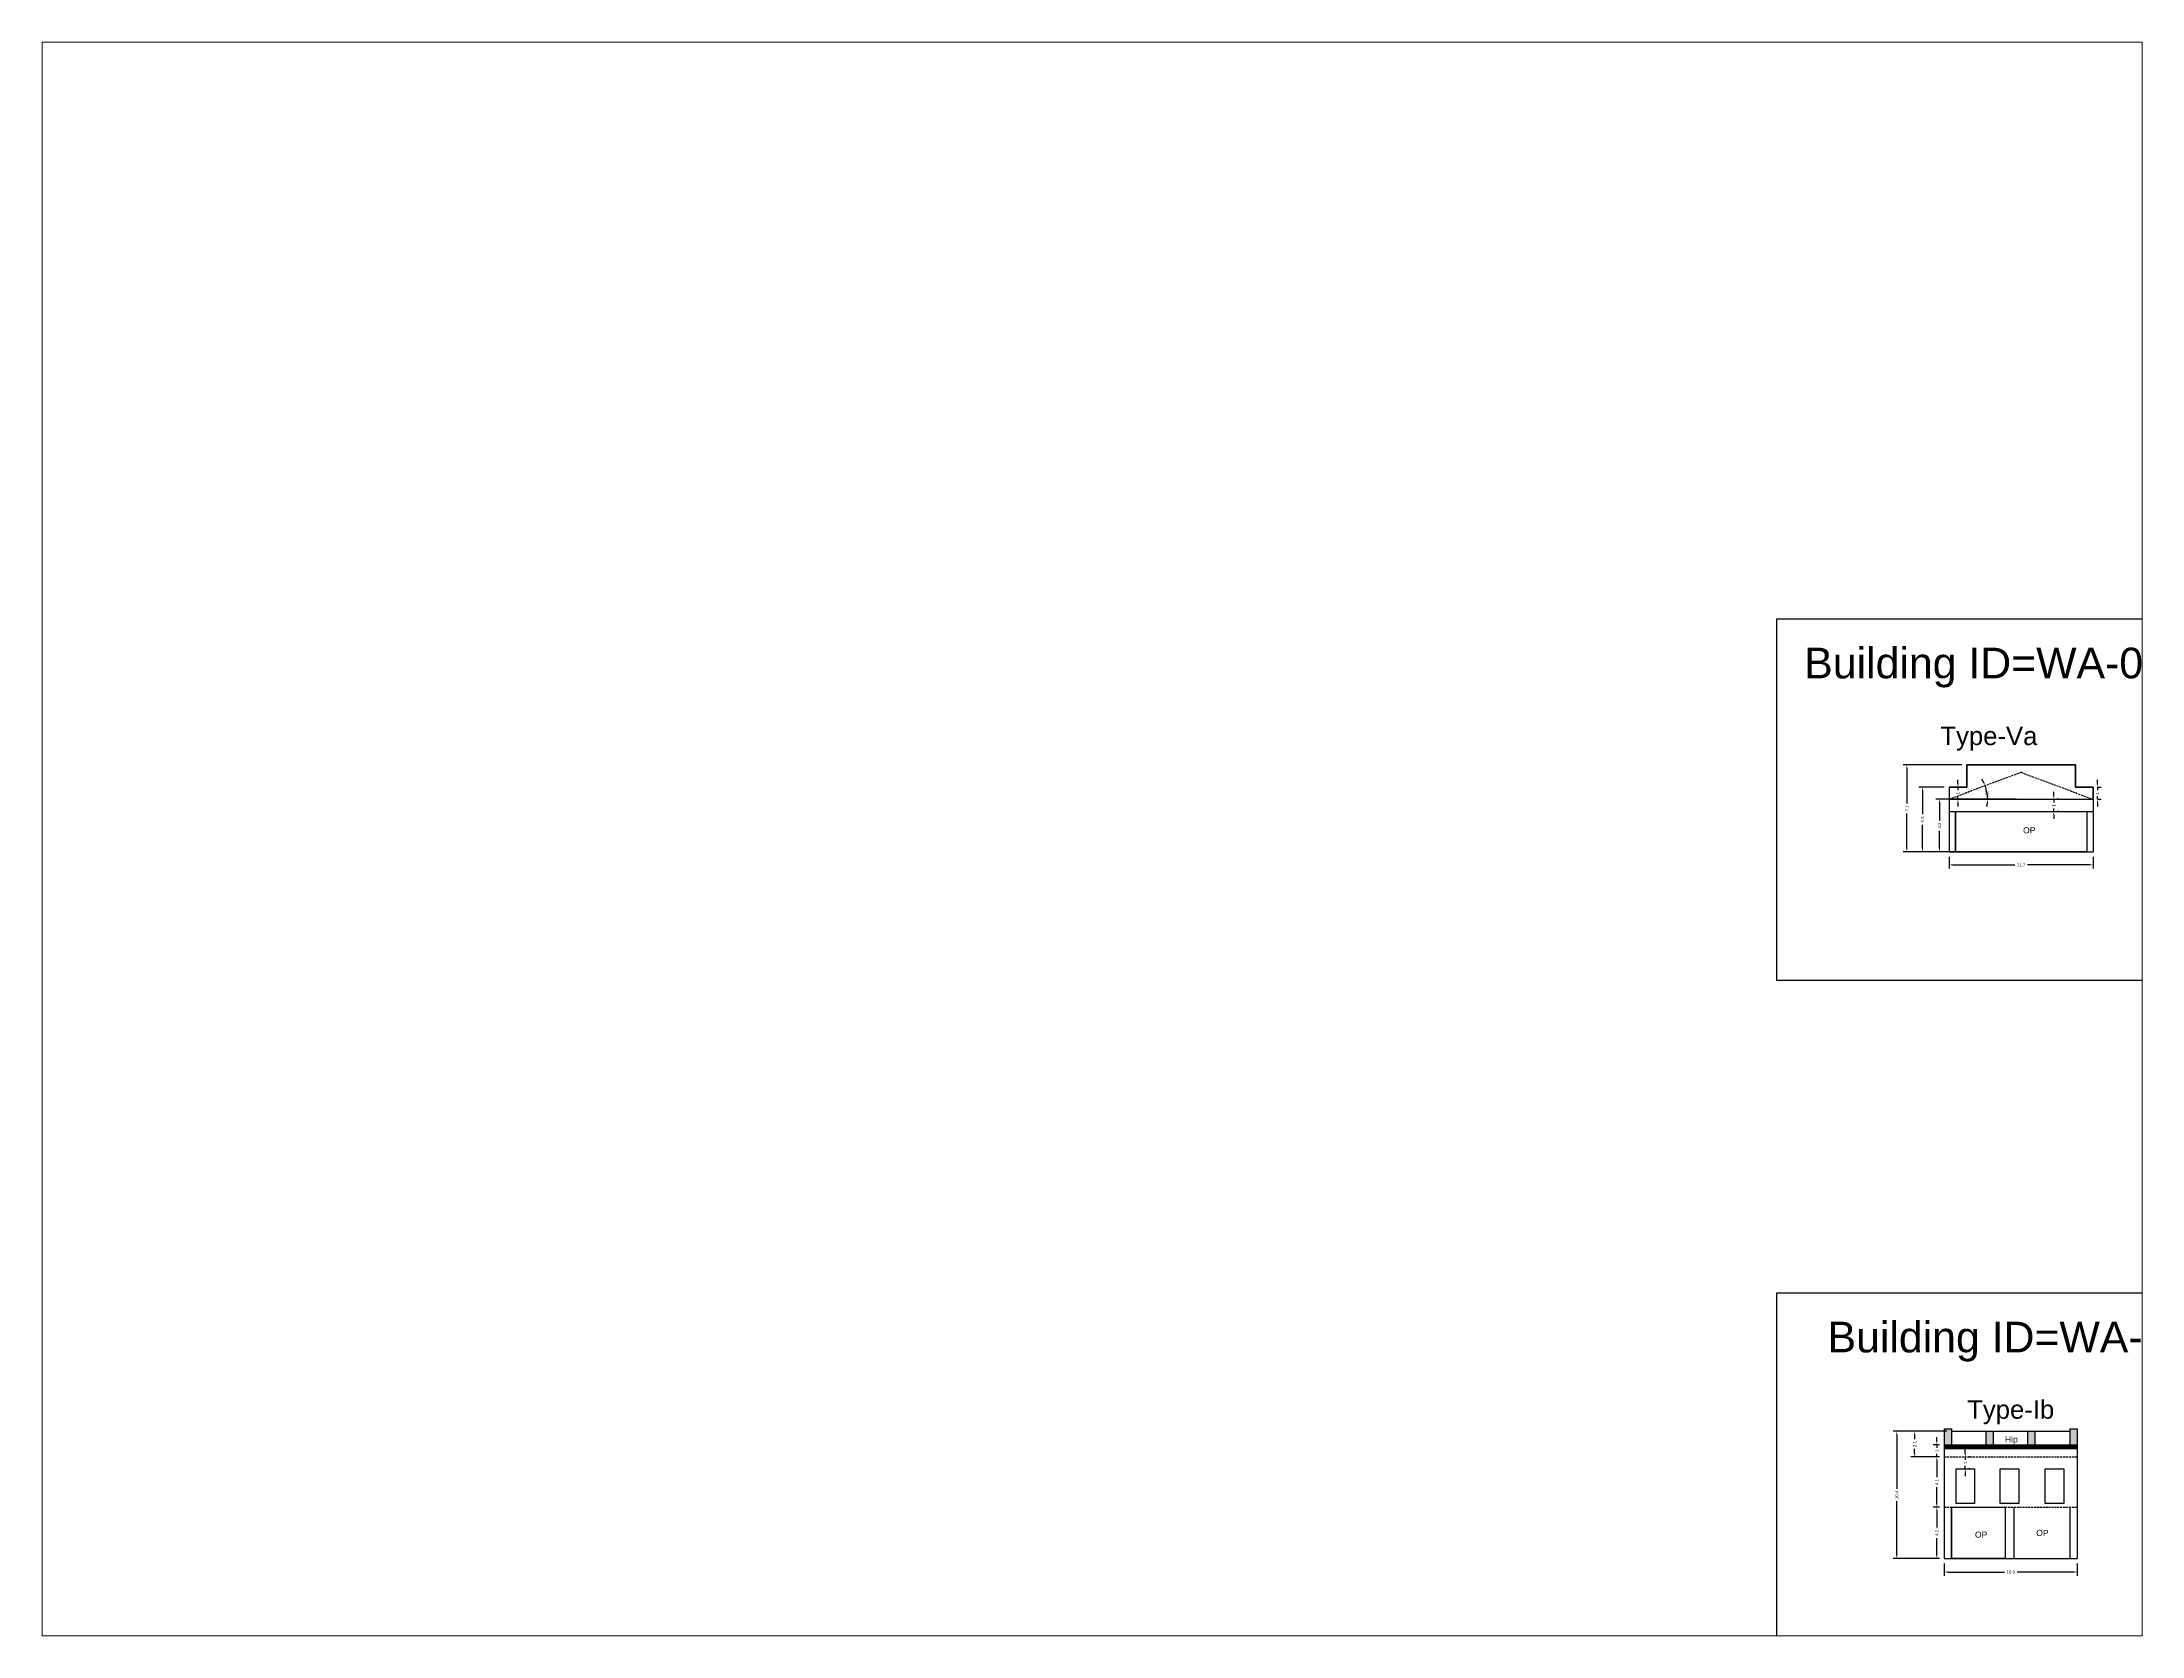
# Paper-space layout 'Layout2' of a CAD drawing. Header units: metres. Extents: x 26 to 231, y 20 to 176.
# The model-space entities are those that its viewports show. They can reach past a viewport. Long polylines and large blocks are cut down to what shows.
import ezdxf

# ---------------------------------------------------------------- set-up
doc = ezdxf.new("R2010")
doc.units = ezdxf.units.M
doc.linetypes.add('ACAD_ISO02W100', pattern=[15, 12, -3])
doc.layers.add('Dotted', color=7, linetype='ACAD_ISO02W100', plot=False)
doc.styles.get("Standard").update_dxf_attribs({"font": 'arial.ttf'})
doc.dimstyles.new('ISO-25', dxfattribs={"dimtxt": 0.25, "dimasz": 0.3, "dimexe": 0.3, "dimexo": 0.4, "dimgap": 0.2, "dimtad": 0, "dimdec": 1, "dimdsep": 46, "dimtxsty": 'Standard', "dimcen": 2.5, "dimadec": 0, "dimazin": 0, "dimtfac": 1, "dimtdec": 1, "dimtmove": 0, "dimatfit": 3, "dimfxl": 1, "dimarcsym": 0})

# ---------------------------------------------------------------- blocks, each defined once
blk = doc.blocks.new('*D4')
at = {"color": 0, "lineweight": -2, "transparency": 16777216}
for start, end in [(26.0314, 31.5175), (360, 20.5453), (349.0279, 354.5139)]:
    blk.add_arc((3416663.47, -6712704.81), 3.13, start, end, dxfattribs=at)
at = {"color": 0, "transparency": 16777216}
for points in [[(3416666.33, -6712703.41), (3416666.24, -6712703.45), (3416666.4, -6712703.71)], [(3416666.54, -6712705.11), (3416666.64, -6712705.11), (3416666.6, -6712704.81)]]:
    blk.add_solid(points, dxfattribs=at)
at = {"layer": 'Defpoints', "color": 0, "transparency": 16777216}
for p in [(3416669.34, -6712702.61), (3416663.47, -6712704.81), (3416663.47, -6712704.81), (3416666.51, -6712704.07), (3416675.21, -6712704.81)]:
    blk.add_point(p, dxfattribs=at)
at = {"color": 0, "transparency": 16777216, "insert": (3416666.57, -6712704.35), "char_height": 0.25, "attachment_point": 5, "rotation": 278.3609}
blk.add_mtext('21°', dxfattribs=at)
blk = doc.blocks.new('*D5')
at = {"color": 0, "lineweight": -2, "transparency": 16777216}
for p, q in [((3416665.03, -6712704.81), (3416662.37, -6712704.81)), ((3416662.67, -6712705.11), (3416662.67, -6712706.53)), ((3416662.67, -6712708.81), (3416662.67, -6712707.39)), ((3416665.03, -6712709.11), (3416662.37, -6712709.11))]:
    blk.add_line(p, q, dxfattribs=at)
at = {"color": 0, "transparency": 16777216}
for points in [[(3416662.62, -6712705.11), (3416662.72, -6712705.11), (3416662.67, -6712704.81)], [(3416662.62, -6712708.81), (3416662.72, -6712708.81), (3416662.67, -6712709.11)]]:
    blk.add_solid(points, dxfattribs=at)
at = {"layer": 'Defpoints', "color": 0, "transparency": 16777216}
for p in [(3416662.67, -6712704.81), (3416665.43, -6712704.81), (3416665.43, -6712709.11)]:
    blk.add_point(p, dxfattribs=at)
at = {"color": 0, "transparency": 16777216, "insert": (3416662.67, -6712706.96), "char_height": 0.25, "attachment_point": 5, "rotation": 90}
blk.add_mtext('4.3', dxfattribs=at)
blk = doc.blocks.new('*D6')
at = {"color": 0, "lineweight": -2, "transparency": 16777216}
for p, q in [((3416675.57, -6712703.51), (3416675.57, -6712703.21)), ((3416675.57, -6712703.81), (3416675.57, -6712704.06)), ((3416675.57, -6712704.81), (3416675.57, -6712704.56)), ((3416675.57, -6712705.11), (3416675.57, -6712705.41)), ((3416675.61, -6712703.81), (3416675.87, -6712703.81)), ((3416675.61, -6712704.81), (3416675.87, -6712704.81))]:
    blk.add_line(p, q, dxfattribs=at)
at = {"color": 0, "transparency": 16777216}
for points in [[(3416675.52, -6712703.51), (3416675.62, -6712703.51), (3416675.57, -6712703.81)], [(3416675.52, -6712705.11), (3416675.62, -6712705.11), (3416675.57, -6712704.81)]]:
    blk.add_solid(points, dxfattribs=at)
at = {"layer": 'Defpoints', "color": 0, "transparency": 16777216}
for p in [(3416675.21, -6712703.81), (3416675.21, -6712704.81), (3416675.57, -6712703.81)]:
    blk.add_point(p, dxfattribs=at)
at = {"color": 0, "transparency": 16777216, "insert": (3416675.57, -6712704.31), "char_height": 0.25, "attachment_point": 5, "rotation": 90}
blk.add_mtext('1', dxfattribs=at)
blk = doc.blocks.new('*D7')
at = {"color": 0, "lineweight": -2, "transparency": 16777216}
for p, q in [((3416664.18, -6712703.51), (3416664.18, -6712703.21)), ((3416668.94, -6712704.81), (3416663.88, -6712704.81)), ((3416664.18, -6712703.81), (3416664.18, -6712704.06)), ((3416664.18, -6712704.81), (3416664.18, -6712704.56)), ((3416664.18, -6712705.11), (3416664.18, -6712705.41)), ((3416664.58, -6712703.81), (3416664.48, -6712703.81))]:
    blk.add_line(p, q, dxfattribs=at)
at = {"color": 0, "transparency": 16777216}
for points in [[(3416664.13, -6712703.51), (3416664.23, -6712703.51), (3416664.18, -6712703.81)], [(3416664.13, -6712705.11), (3416664.23, -6712705.11), (3416664.18, -6712704.81)]]:
    blk.add_solid(points, dxfattribs=at)
at = {"layer": 'Defpoints', "color": 0, "transparency": 16777216}
for p in [(3416664.18, -6712703.81), (3416664.18, -6712704.81), (3416669.34, -6712704.81)]:
    blk.add_point(p, dxfattribs=at)
at = {"color": 0, "transparency": 16777216, "insert": (3416664.18, -6712704.31), "char_height": 0.25, "attachment_point": 5, "rotation": 90}
blk.add_mtext('1', dxfattribs=at)
blk = doc.blocks.new('*D8')
at = {"color": 0, "lineweight": -2, "transparency": 16777216}
for p, q in [((3416663.07, -6712703.81), (3416661, -6712703.81)), ((3416661.3, -6712704.11), (3416661.3, -6712706.03)), ((3416661.3, -6712708.81), (3416661.3, -6712706.89)), ((3416663.07, -6712709.11), (3416661, -6712709.11))]:
    blk.add_line(p, q, dxfattribs=at)
at = {"color": 0, "transparency": 16777216}
for points in [[(3416661.25, -6712704.11), (3416661.35, -6712704.11), (3416661.3, -6712703.81)], [(3416661.25, -6712708.81), (3416661.35, -6712708.81), (3416661.3, -6712709.11)]]:
    blk.add_solid(points, dxfattribs=at)
at = {"layer": 'Defpoints', "color": 0, "transparency": 16777216}
for p in [(3416661.3, -6712703.81), (3416663.47, -6712703.81), (3416663.47, -6712709.11)]:
    blk.add_point(p, dxfattribs=at)
at = {"color": 0, "transparency": 16777216, "insert": (3416661.3, -6712706.46), "char_height": 0.25, "attachment_point": 5, "rotation": 90}
blk.add_mtext('5.3', dxfattribs=at)
blk = doc.blocks.new('*D9')
at = {"color": 0, "lineweight": -2, "transparency": 16777216}
for p, q in [((3416664.5, -6712702.01), (3416659.71, -6712702.01)), ((3416660.01, -6712702.31), (3416660.01, -6712705.16)), ((3416660.01, -6712708.81), (3416660.01, -6712705.96)), ((3416663.07, -6712709.11), (3416659.71, -6712709.11))]:
    blk.add_line(p, q, dxfattribs=at)
at = {"color": 0, "transparency": 16777216}
for points in [[(3416659.96, -6712702.31), (3416660.06, -6712702.31), (3416660.01, -6712702.01)], [(3416659.96, -6712708.81), (3416660.06, -6712708.81), (3416660.01, -6712709.11)]]:
    blk.add_solid(points, dxfattribs=at)
at = {"layer": 'Defpoints', "color": 0, "transparency": 16777216}
for p in [(3416660.01, -6712702.01), (3416664.9, -6712702.01), (3416663.47, -6712709.11)]:
    blk.add_point(p, dxfattribs=at)
at = {"color": 0, "transparency": 16777216, "insert": (3416660.01, -6712705.56), "char_height": 0.25, "attachment_point": 5, "rotation": 90}
blk.add_mtext('7.1', dxfattribs=at)
blk = doc.blocks.new('*D10')
at = {"color": 0, "lineweight": -2, "transparency": 16777216}
for p, q in [((3416663.47, -6712709.51), (3416663.47, -6712710.46)), ((3416663.77, -6712710.16), (3416668.82, -6712710.16)), ((3416674.91, -6712710.16), (3416669.85, -6712710.16)), ((3416675.21, -6712709.51), (3416675.21, -6712710.46))]:
    blk.add_line(p, q, dxfattribs=at)
at = {"color": 0, "transparency": 16777216}
for points in [[(3416663.77, -6712710.11), (3416663.77, -6712710.21), (3416663.47, -6712710.16)], [(3416674.91, -6712710.11), (3416674.91, -6712710.21), (3416675.21, -6712710.16)]]:
    blk.add_solid(points, dxfattribs=at)
at = {"layer": 'Defpoints', "color": 0, "transparency": 16777216}
for p in [(3416663.47, -6712709.11), (3416675.21, -6712709.11), (3416675.21, -6712710.16)]:
    blk.add_point(p, dxfattribs=at)
at = {"color": 0, "transparency": 16777216, "insert": (3416669.34, -6712710.16), "char_height": 0.25, "attachment_point": 5}
blk.add_mtext('11.7', dxfattribs=at)
blk = doc.blocks.new('*D11')
at = {"color": 0, "lineweight": -2, "transparency": 16777216}
for p, q in [((3416672.01, -6712704.51), (3416672.01, -6712704.21)), ((3416672.01, -6712704.81), (3416672.01, -6712705.06)), ((3416672.41, -6712704.81), (3416672.31, -6712704.81)), ((3416672.01, -6712705.81), (3416672.01, -6712705.56)), ((3416672.01, -6712706.11), (3416672.01, -6712706.41)), ((3416672.41, -6712705.81), (3416672.31, -6712705.81))]:
    blk.add_line(p, q, dxfattribs=at)
at = {"color": 0, "transparency": 16777216}
for points in [[(3416671.96, -6712704.51), (3416672.06, -6712704.51), (3416672.01, -6712704.81)], [(3416671.96, -6712706.11), (3416672.06, -6712706.11), (3416672.01, -6712705.81)]]:
    blk.add_solid(points, dxfattribs=at)
at = {"layer": 'Defpoints', "color": 0, "transparency": 16777216}
for p in [(3416672.01, -6712704.81), (3416672.01, -6712704.81), (3416672.01, -6712705.81)]:
    blk.add_point(p, dxfattribs=at)
at = {"color": 0, "transparency": 16777216, "insert": (3416672.01, -6712705.31), "char_height": 0.25, "attachment_point": 5, "rotation": 90}
blk.add_mtext('1', dxfattribs=at)
blk = doc.blocks.new('*D90')
at = {"color": 0, "lineweight": -2, "transparency": 16777216}
for p, q in [((3416662.67, -6712762.57), (3416662.16, -6712762.57)), ((3416662.46, -6712762.87), (3416662.46, -6712764.24)), ((3416662.46, -6712766.47), (3416662.46, -6712765.1)), ((3416662.67, -6712766.77), (3416662.16, -6712766.77))]:
    blk.add_line(p, q, dxfattribs=at)
at = {"color": 0, "transparency": 16777216}
for points in [[(3416662.41, -6712762.87), (3416662.51, -6712762.87), (3416662.46, -6712762.57)], [(3416662.41, -6712766.47), (3416662.51, -6712766.47), (3416662.46, -6712766.77)]]:
    blk.add_solid(points, dxfattribs=at)
at = {"layer": 'Defpoints', "color": 0, "transparency": 16777216}
for p in [(3416662.46, -6712762.57), (3416663.07, -6712762.57), (3416663.07, -6712766.77)]:
    blk.add_point(p, dxfattribs=at)
at = {"color": 0, "transparency": 16777216, "insert": (3416662.46, -6712764.67), "char_height": 0.25, "attachment_point": 5, "rotation": 90}
blk.add_mtext('4.2', dxfattribs=at)
blk = doc.blocks.new('*D91')
at = {"color": 0, "lineweight": -2, "transparency": 16777216}
for p, q in [((3416662.67, -6712758.47), (3416662.16, -6712758.47)), ((3416662.46, -6712758.77), (3416662.46, -6712760.11)), ((3416662.46, -6712762.27), (3416662.46, -6712760.93)), ((3416662.67, -6712762.57), (3416662.16, -6712762.57))]:
    blk.add_line(p, q, dxfattribs=at)
at = {"color": 0, "transparency": 16777216}
for points in [[(3416662.41, -6712758.77), (3416662.51, -6712758.77), (3416662.46, -6712758.47)], [(3416662.41, -6712762.27), (3416662.51, -6712762.27), (3416662.46, -6712762.57)]]:
    blk.add_solid(points, dxfattribs=at)
at = {"layer": 'Defpoints', "color": 0, "transparency": 16777216}
for p in [(3416662.46, -6712758.47), (3416663.07, -6712758.47), (3416663.07, -6712762.57)]:
    blk.add_point(p, dxfattribs=at)
at = {"color": 0, "transparency": 16777216, "insert": (3416662.46, -6712760.52), "char_height": 0.25, "attachment_point": 5, "rotation": 90}
blk.add_mtext('4.1', dxfattribs=at)
blk = doc.blocks.new('*D92')
at = {"color": 0, "lineweight": -2, "transparency": 16777216}
for p, q in [((3416664.78, -6712758.17), (3416664.78, -6712757.87)), ((3416664.78, -6712758.47), (3416664.78, -6712758.71)), ((3416664.78, -6712759.44), (3416664.78, -6712759.2)), ((3416664.78, -6712759.74), (3416664.78, -6712760.04)), ((3416665.18, -6712758.47), (3416665.08, -6712758.47)), ((3416665.18, -6712759.44), (3416665.08, -6712759.44))]:
    blk.add_line(p, q, dxfattribs=at)
at = {"color": 0, "transparency": 16777216}
for points in [[(3416664.73, -6712758.17), (3416664.83, -6712758.17), (3416664.78, -6712758.47)], [(3416664.73, -6712759.74), (3416664.83, -6712759.74), (3416664.78, -6712759.44)]]:
    blk.add_solid(points, dxfattribs=at)
at = {"layer": 'Defpoints', "color": 0, "transparency": 16777216}
for p in [(3416664.78, -6712758.47), (3416664.78, -6712758.47), (3416664.78, -6712759.44)]:
    blk.add_point(p, dxfattribs=at)
at = {"color": 0, "transparency": 16777216, "insert": (3416664.78, -6712758.95), "char_height": 0.25, "attachment_point": 5, "rotation": 90}
blk.add_mtext('1', dxfattribs=at)
blk = doc.blocks.new('*D93')
at = {"color": 0, "lineweight": -2, "transparency": 16777216}
for p, q in [((3416662.67, -6712757.47), (3416662.16, -6712757.47)), ((3416662.46, -6712757.17), (3416662.46, -6712756.87)), ((3416662.46, -6712757.47), (3416662.46, -6712757.72)), ((3416662.46, -6712758.47), (3416662.46, -6712758.22)), ((3416662.67, -6712758.47), (3416662.16, -6712758.47)), ((3416662.46, -6712758.77), (3416662.46, -6712759.07))]:
    blk.add_line(p, q, dxfattribs=at)
at = {"color": 0, "transparency": 16777216}
for points in [[(3416662.41, -6712757.17), (3416662.51, -6712757.17), (3416662.46, -6712757.47)], [(3416662.41, -6712758.77), (3416662.51, -6712758.77), (3416662.46, -6712758.47)]]:
    blk.add_solid(points, dxfattribs=at)
at = {"layer": 'Defpoints', "color": 0, "transparency": 16777216}
for p in [(3416662.46, -6712757.47), (3416663.07, -6712757.47), (3416663.07, -6712758.47)]:
    blk.add_point(p, dxfattribs=at)
at = {"color": 0, "transparency": 16777216, "insert": (3416662.46, -6712757.97), "char_height": 0.25, "attachment_point": 5, "rotation": 90}
blk.add_mtext('1', dxfattribs=at)
blk = doc.blocks.new('*D94')
at = {"color": 0, "lineweight": -2, "transparency": 16777216}
for p, q in [((3416663.27, -6712756.37), (3416660.35, -6712756.37)), ((3416660.65, -6712756.67), (3416660.65, -6712757.01)), ((3416660.65, -6712758.17), (3416660.65, -6712757.82)), ((3416662.67, -6712758.47), (3416660.35, -6712758.47))]:
    blk.add_line(p, q, dxfattribs=at)
at = {"color": 0, "transparency": 16777216}
for points in [[(3416660.6, -6712756.67), (3416660.7, -6712756.67), (3416660.65, -6712756.37)], [(3416660.6, -6712758.17), (3416660.7, -6712758.17), (3416660.65, -6712758.47)]]:
    blk.add_solid(points, dxfattribs=at)
at = {"layer": 'Defpoints', "color": 0, "transparency": 16777216}
for p in [(3416660.65, -6712756.37), (3416663.67, -6712756.37), (3416663.07, -6712758.47)]:
    blk.add_point(p, dxfattribs=at)
at = {"color": 0, "transparency": 16777216, "insert": (3416660.65, -6712757.42), "char_height": 0.25, "attachment_point": 5, "rotation": 90}
blk.add_mtext('2.1', dxfattribs=at)
blk = doc.blocks.new('*D95')
at = {"color": 0, "lineweight": -2, "transparency": 16777216}
for p, q in [((3416662.67, -6712756.37), (3416658.89, -6712756.37)), ((3416659.19, -6712756.67), (3416659.19, -6712761.06)), ((3416659.19, -6712766.47), (3416659.19, -6712762.08)), ((3416662.67, -6712766.77), (3416658.89, -6712766.77))]:
    blk.add_line(p, q, dxfattribs=at)
at = {"color": 0, "transparency": 16777216}
for points in [[(3416659.14, -6712756.67), (3416659.24, -6712756.67), (3416659.19, -6712756.37)], [(3416659.14, -6712766.47), (3416659.24, -6712766.47), (3416659.19, -6712766.77)]]:
    blk.add_solid(points, dxfattribs=at)
at = {"layer": 'Defpoints', "color": 0, "transparency": 16777216}
for p in [(3416659.19, -6712756.37), (3416663.07, -6712756.37), (3416663.07, -6712766.77)]:
    blk.add_point(p, dxfattribs=at)
at = {"color": 0, "transparency": 16777216, "insert": (3416659.19, -6712761.57), "char_height": 0.25, "attachment_point": 5, "rotation": 90}
blk.add_mtext('10.4', dxfattribs=at)
blk = doc.blocks.new('*D96')
at = {"color": 0, "lineweight": -2, "transparency": 16777216}
for p, q in [((3416663.07, -6712767.17), (3416663.07, -6712768.16)), ((3416663.37, -6712767.86), (3416667.98, -6712767.86)), ((3416673.62, -6712767.86), (3416669.01, -6712767.86)), ((3416673.92, -6712767.17), (3416673.92, -6712768.16))]:
    blk.add_line(p, q, dxfattribs=at)
at = {"color": 0, "transparency": 16777216}
for points in [[(3416663.37, -6712767.81), (3416663.37, -6712767.91), (3416663.07, -6712767.86)], [(3416673.62, -6712767.81), (3416673.62, -6712767.91), (3416673.92, -6712767.86)]]:
    blk.add_solid(points, dxfattribs=at)
at = {"layer": 'Defpoints', "color": 0, "transparency": 16777216}
for p in [(3416663.07, -6712766.77), (3416673.92, -6712766.77), (3416673.92, -6712767.86)]:
    blk.add_point(p, dxfattribs=at)
at = {"color": 0, "transparency": 16777216, "insert": (3416668.49, -6712767.86), "char_height": 0.25, "attachment_point": 5}
blk.add_mtext('10.9', dxfattribs=at)

msp = doc.modelspace()

# ---------------------------------------------------------------- hatches: boundary and pattern name
h = msp.add_hatch()
h.set_pattern_fill('ANGLE', color=256)
h.set_pattern_definition([(0, (0, 0), (0, 6.985), [5.08, -1.905]), (90, (0, 0), (-6.985, 4e-16), [5.08, -1.905])])
h.paths.add_polyline_path([(3416677.76, -6712702.9), (3416677.3, -6712702.9), (3416677.3, -6712710.77), (3416677.76, -6712710.77)])
h.paths.add_polyline_path([(3416677.76, -6712702.42), (3416677.3, -6712702.42), (3416677.3, -6712702.9), (3416677.76, -6712702.9)])
h.paths.add_polyline_path([(3416677.76, -6712702.12), (3416677.3, -6712702.12), (3416677.3, -6712702.42), (3416677.76, -6712702.42)])
h.paths.add_polyline_path([(3416677.76, -6712701.22), (3416677.3, -6712701.22), (3416677.3, -6712702.12), (3416677.76, -6712702.12)])
h = msp.add_hatch(color=256)
h.dxf.hatch_style = 1
h.paths.add_polyline_path([(3416663.67, -6712756.17), (3416663.07, -6712756.17), (3416663.07, -6712757.47), (3416663.67, -6712757.47)])
h.paths.add_polyline_path([(3416667.09, -6712756.37), (3416666.49, -6712756.37), (3416666.49, -6712757.47), (3416667.09, -6712757.47)])
h.paths.add_polyline_path([(3416670.49, -6712756.37), (3416669.89, -6712756.37), (3416669.89, -6712757.47), (3416670.49, -6712757.47)])
h.paths.add_polyline_path([(3416673.32, -6712757.47), (3416673.92, -6712757.47), (3416673.92, -6712756.17), (3416673.32, -6712756.17)])
h = msp.add_hatch()
h.set_pattern_fill('ANSI32', color=256, scale=0.01)
h.set_pattern_definition([(45, (-8.54726, 0), (-0.067351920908, 0.067351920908), []), (45, (-8.50236, 0), (-0.067351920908, 0.067351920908), [])])
h.paths.add_polyline_path([(3416673.92, -6712757.77), (3416673.92, -6712757.47), (3416663.07, -6712757.47), (3416663.07, -6712757.77)])

# ---------------------------------------------------------------- linework, layer by layer
for points in [[(3416649.39, -6712690.08), (3416687.24, -6712690.08), (3416687.24, -6712719.59), (3416649.39, -6712719.59)], [(3416675.21, -6712704.81), (3416675.21, -6712703.81), (3416673.78, -6712703.81), (3416673.78, -6712702.01), (3416664.9, -6712702.01), (3416664.9, -6712703.81), (3416663.47, -6712703.81), (3416663.47, -6712704.81)], [(3416663.97, -6712705.81), (3416674.71, -6712705.81), (3416674.71, -6712709.11), (3416663.97, -6712709.11)], [(3416649.39, -6712745.08), (3416688.01, -6712745.08), (3416688.01, -6712774.58), (3416649.39, -6712774.58)], [(3416664.03, -6712759.44), (3416665.54, -6712759.44), (3416665.54, -6712762.27), (3416664.03, -6712762.27)], [(3416667.63, -6712759.44), (3416669.15, -6712759.44), (3416669.15, -6712762.27), (3416667.63, -6712762.27)], [(3416671.3, -6712759.44), (3416672.82, -6712759.44), (3416672.82, -6712762.27), (3416671.3, -6712762.27)], [(3416663.67, -6712762.57), (3416668.04, -6712762.57), (3416668.04, -6712766.77), (3416663.67, -6712766.77)]]:
    msp.add_lwpolyline(points, close=True)
for points in [[(3416663.47, -6712703.81), (3416664.9, -6712703.81), (3416664.9, -6712702.01), (3416673.78, -6712702.01), (3416673.78, -6712703.81), (3416675.21, -6712703.81)], [(3416663.47, -6712703.81), (3416663.47, -6712709.11)], [(3416675.21, -6712703.81), (3416675.21, -6712709.11)], [(3416663.47, -6712705.81), (3416675.21, -6712705.81)], [(3416663.97, -6712705.81), (3416663.97, -6712709.11)], [(3416674.71, -6712705.81), (3416674.71, -6712709.11)], [(3416663.47, -6712709.11), (3416675.21, -6712709.11)], [(3416663.07, -6712756.17), (3416663.67, -6712756.17)], [(3416663.07, -6712756.17), (3416663.07, -6712766.77)], [(3416663.67, -6712756.17), (3416663.67, -6712757.47)], [(3416663.67, -6712756.37), (3416673.32, -6712756.37)], [(3416666.49, -6712757.47), (3416666.49, -6712756.37)], [(3416667.09, -6712757.47), (3416667.09, -6712756.37)], [(3416669.89, -6712757.47), (3416669.89, -6712756.37)], [(3416670.49, -6712757.47), (3416670.49, -6712756.37)], [(3416673.32, -6712756.17), (3416673.32, -6712757.47)], [(3416673.32, -6712756.17), (3416673.92, -6712756.17)], [(3416673.92, -6712756.17), (3416673.92, -6712766.77)], [(3416663.07, -6712757.47), (3416673.92, -6712757.47)], [(3416663.07, -6712757.77), (3416673.92, -6712757.77)], [(3416663.67, -6712762.57), (3416663.67, -6712766.77)], [(3416668.04, -6712762.57), (3416668.04, -6712766.77)], [(3416668.74, -6712762.57), (3416668.74, -6712766.77)], [(3416673.32, -6712762.57), (3416673.32, -6712766.77)], [(3416663.07, -6712766.77), (3416673.92, -6712766.77)]]:
    msp.add_lwpolyline(points)
at = {"layer": 'Dotted', "ltscale": 0.02}
for points in [[(3416669.34, -6712702.61), (3416663.47, -6712704.81)], [(3416669.34, -6712702.61), (3416675.21, -6712704.81)], [(3416663.47, -6712704.81), (3416675.21, -6712704.81)], [(3416663.07, -6712758.47), (3416673.92, -6712758.47)], [(3416663.07, -6712762.57), (3416673.92, -6712762.57)], [(3416663.07, -6712766.77), (3416673.92, -6712766.77)]]:
    msp.add_lwpolyline(points, dxfattribs=at)

# ---------------------------------------------------------------- texts
at = {"attachment_point": 1}
for s, heights, insert, char_height in [('Building ID=WA-01', [0.517], (3416651.64, -6712692.44), 2.5), ('Type-Va ', [0.517], (3416662.75, -6712698.89), 1.5), ('OP', [0], (3416669.5, -6712707.09), 0.5), ('Building ID=WA-11', [0.517], (3416653.54, -6712747.44), 2.5), ('Type-Ib ', [0.517], (3416664.94, -6712753.85), 1.5), ('Hip', [0], (3416668.02, -6712756.79), 0.5), ('OP', [0], (3416665.57, -6712764.56), 0.5), ('OP', [0], (3416670.57, -6712764.42), 0.5)]:
    msp.add_mtext_dynamic_manual_height_columns(s, width=67.8645, gutter_width=12.5, heights=heights, dxfattribs=dict(at, insert=insert, char_height=char_height))

# ---------------------------------------------------------------- dimensions: what is measured, and where the dimension line sits
for base, p1, p2, picture, middle in [((3416660.01, -6712702.01), (3416663.47, -6712709.11), (3416664.9, -6712702.01), '*D9', (3416660.01, -6712705.56)), ((3416664.18, -6712704.81), (3416664.18, -6712703.81), (3416669.34, -6712704.81), '*D7', (3416664.18, -6712704.31)), ((3416675.57, -6712703.81), (3416675.21, -6712704.81), (3416675.21, -6712703.81), '*D6', (3416675.57, -6712704.31)), ((3416661.3, -6712703.81), (3416663.47, -6712709.11), (3416663.47, -6712703.81), '*D8', (3416661.3, -6712706.46)), ((3416662.67, -6712704.81), (3416665.43, -6712709.11), (3416665.43, -6712704.81), '*D5', (3416662.67, -6712706.96)), ((3416672.01, -6712704.81), (3416672.01, -6712705.81), (3416672.01, -6712704.81), '*D11', (3416672.01, -6712705.31)), ((3416659.19, -6712756.37), (3416663.07, -6712766.77), (3416663.07, -6712756.37), '*D95', (3416659.19, -6712761.57)), ((3416660.65, -6712756.37), (3416663.07, -6712758.47), (3416663.67, -6712756.37), '*D94', (3416660.65, -6712757.42)), ((3416662.46, -6712757.47), (3416663.07, -6712758.47), (3416663.07, -6712757.47), '*D93', (3416662.46, -6712757.97)), ((3416664.78, -6712758.47), (3416664.78, -6712759.44), (3416664.78, -6712758.47), '*D92', (3416664.78, -6712758.95)), ((3416662.46, -6712758.47), (3416663.07, -6712762.57), (3416663.07, -6712758.47), '*D91', (3416662.46, -6712760.52)), ((3416662.46, -6712762.57), (3416663.07, -6712766.77), (3416663.07, -6712762.57), '*D90', (3416662.46, -6712764.67))]:
    dim = msp.add_linear_dim(base=base, p1=p1, p2=p2, angle=90, dimstyle='ISO-25')
    dim.commit()
    dim.dimension.update_dxf_attribs({"geometry": picture, "text_midpoint": middle})
dim = msp.add_angular_dim_2l(base=(3416666.51, -6712704.07), line1=((3416663.47, -6712704.81), (3416675.21, -6712704.81)), line2=((3416669.34, -6712702.61), (3416663.47, -6712704.81)), dimstyle='ISO-25')
dim.commit()
dim.dimension.update_dxf_attribs({"geometry": '*D4', "text_midpoint": (3416666.57, -6712704.35), "dimtype": 162})
for base, p1, p2, picture, middle in [((3416675.21, -6712710.16), (3416663.47, -6712709.11), (3416675.21, -6712709.11), '*D10', (3416669.34, -6712710.16)), ((3416673.91826737, -6712767.85591967), (3416663.06826737, -6712766.76909665), (3416673.91826737, -6712766.76909665), '*D96', (3416668.49326737, -6712767.85591967))]:
    dim = msp.add_linear_dim(base=base, p1=p1, p2=p2, dimstyle='ISO-25')
    dim.commit()
    dim.dimension.update_dxf_attribs({"geometry": picture, "text_midpoint": middle})

psp = doc.layouts.new('Layout2')

# ---------------------------------------------------------------- viewports
at = {"layer": '0', "view_target_point": (36443.3, 5482.76)}
psp.add_viewport(center=(128.5, 97.5), size=(205.6, 156), view_center_point=(3380150.2, -6718190.81), view_height=130.0599, dxfattribs=at)

doc.saveas('drawing.dxf')
